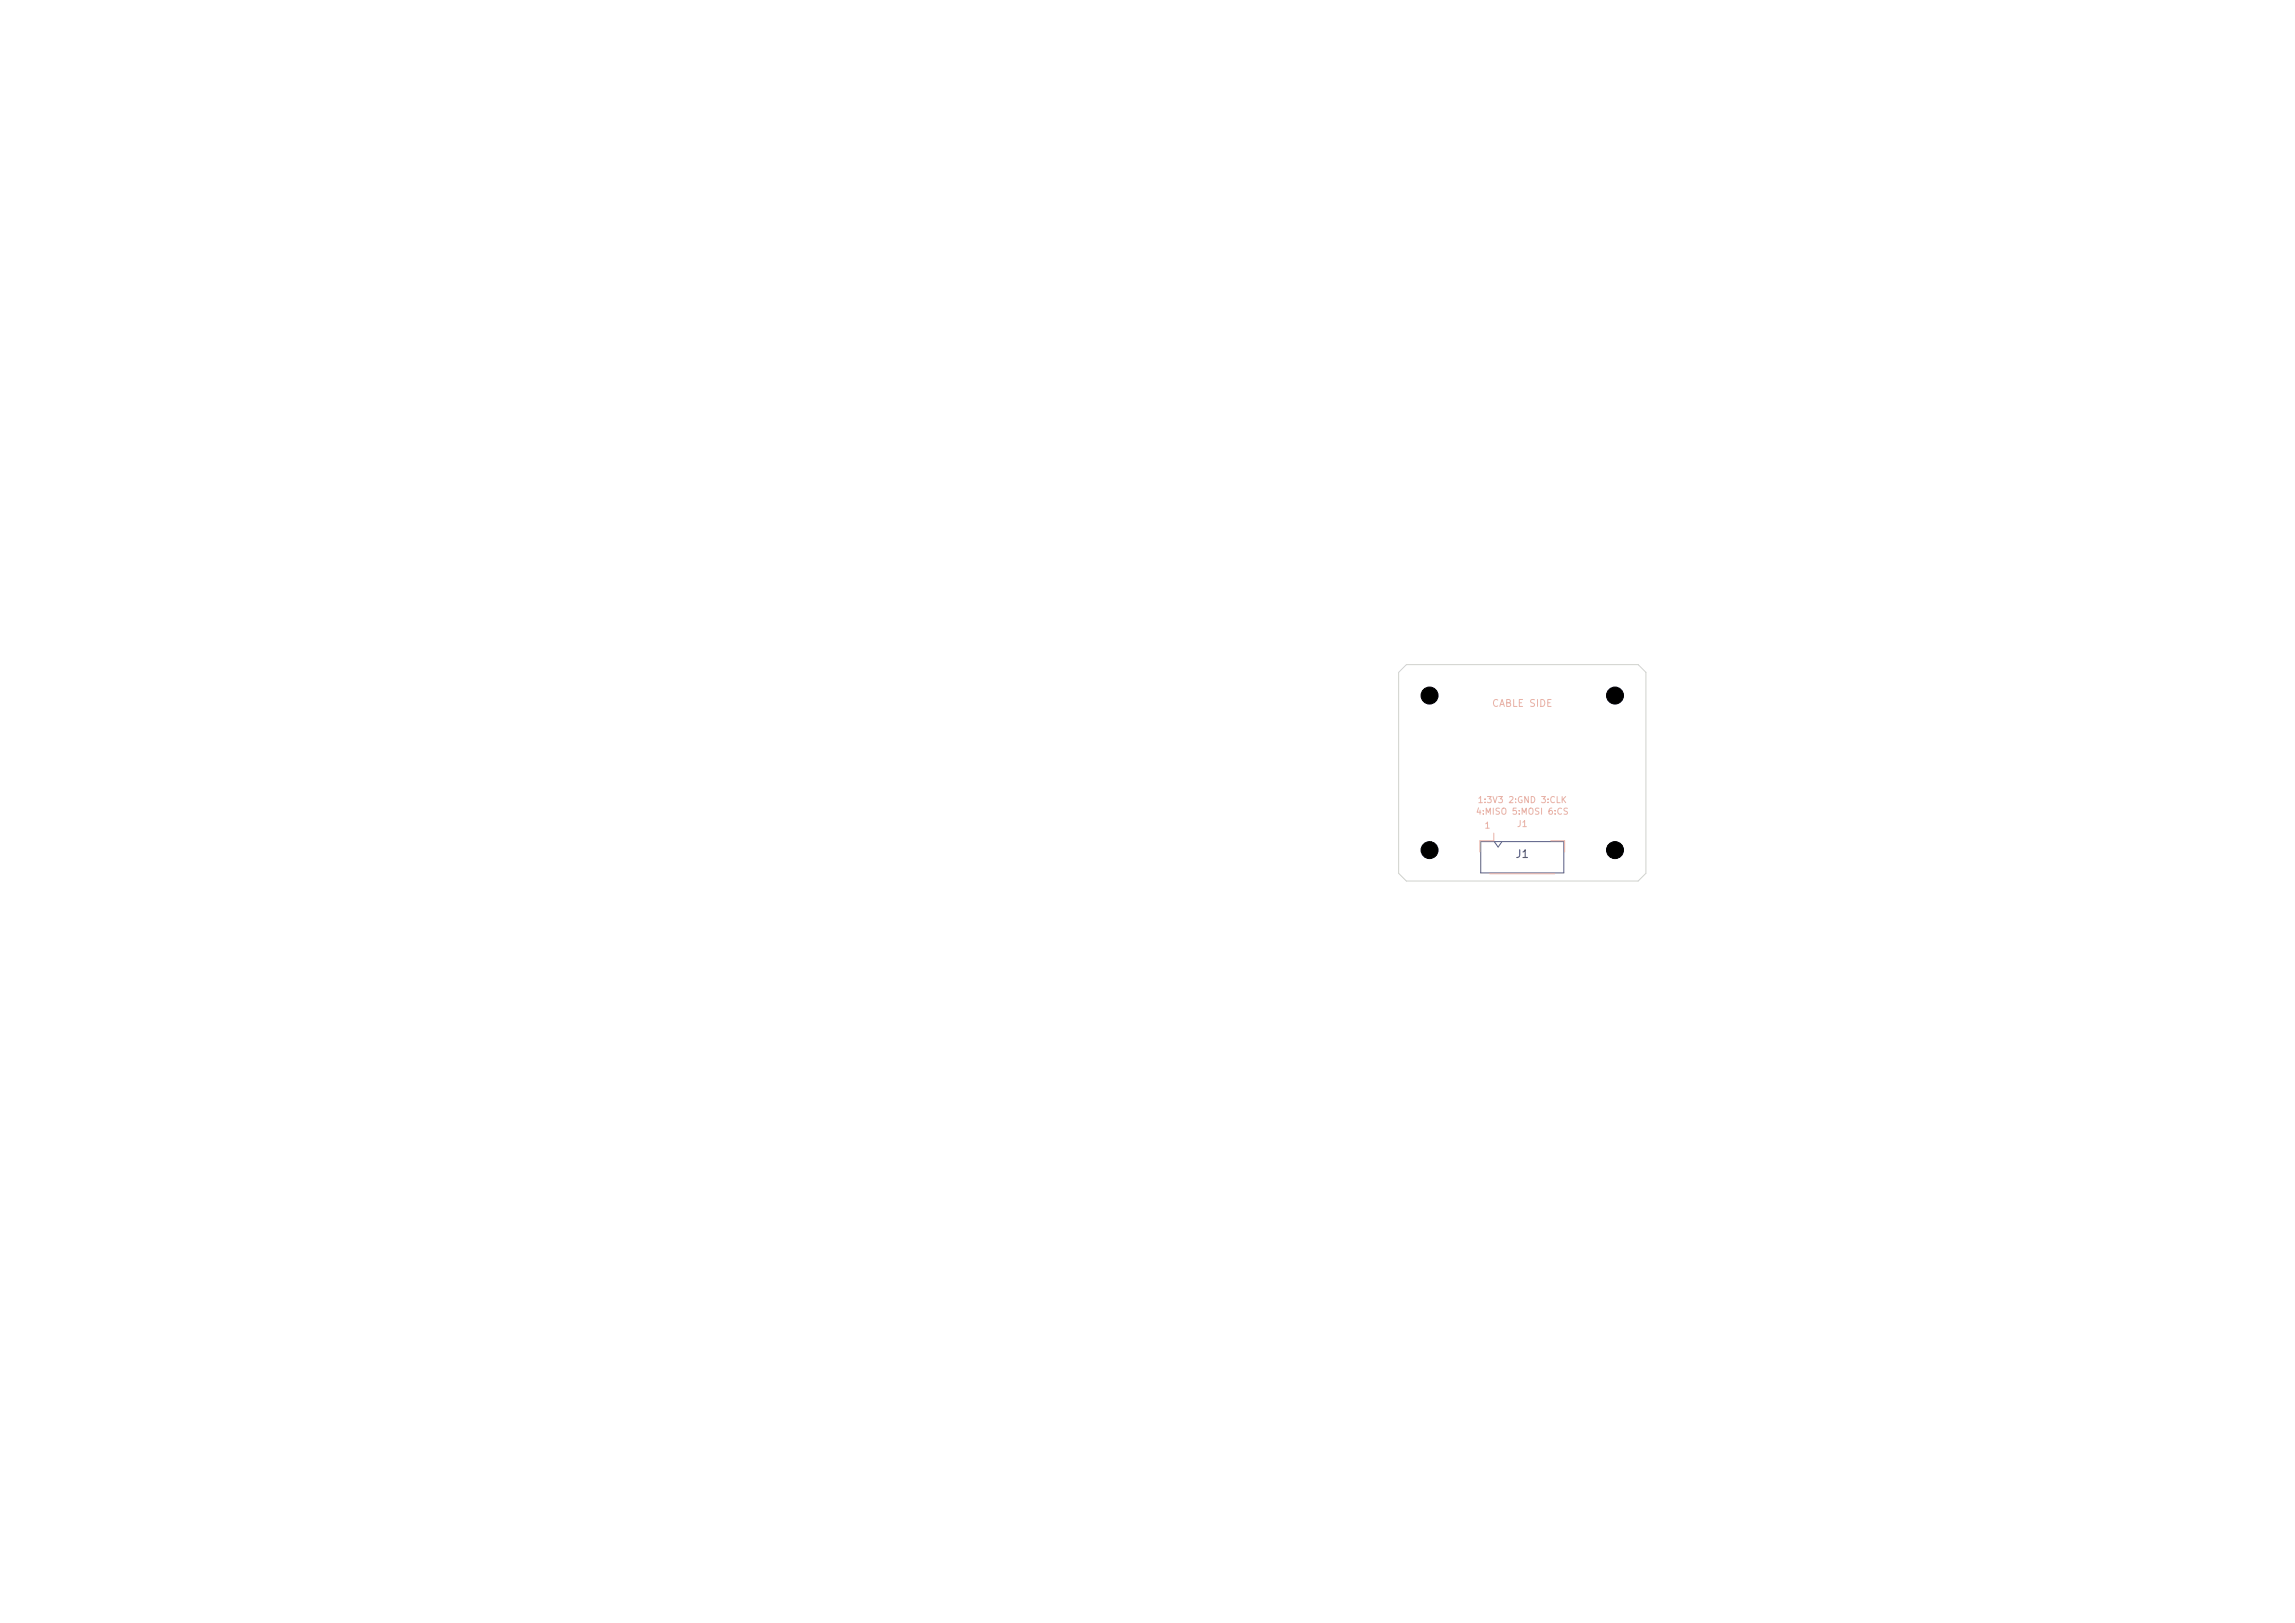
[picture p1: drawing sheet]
<svg xmlns="http://www.w3.org/2000/svg" width="297mm" height="210mm" viewBox="0 0 297 210" stroke-linecap="round" stroke-linejoin="round" font-family="sans-serif">
<defs><g id="words">
<text font-size="1" fill="#585d84" x="196" y="111.3">J1</text>
<text font-size=".9" fill="#e8b2a7" x="193" y="91.7">CABLE SIDE</text>
<g font-size=".8" fill="#e8b2a7">
<text x="190.9" y="105.6">4:MISO 5:MOSI 6:CS</text>
<text x="191.2" y="104.1">1:3V3 2:GND 3:CLK</text>
<text x="192" y="107.4">1</text>
<text x="196.2" y="107.2">J1</text>
</g>
</g></defs>
<path d="M191.6 108.9h10.8v4.1h-10.8zM193.4 108.9l.5 .7 .5-.7" fill="none" stroke="#585d84" stroke-width=".13"/>
<path d="M192.8 113.1h8.4M193.3 107.8v1h-1.8v1.4M200.7 108.8h1.8v1.4" fill="none" stroke="#e8b2a7" stroke-width=".13"/>
<path d="M182 86h30l1 1v26l-1 1h-30l-1-1v-26z" fill="none" stroke="#d0d2cd" stroke-width=".13"/>
<g fill="#000" stroke="#000" stroke-width=".13">
<circle cx="185" cy="90" r="1.1"/>
<circle cx="209" cy="90" r="1.1"/>
<circle cx="185" cy="110" r="1.1"/>
<circle cx="209" cy="110" r="1.1"/>
</g>
<use href="#words"/>
</svg>
